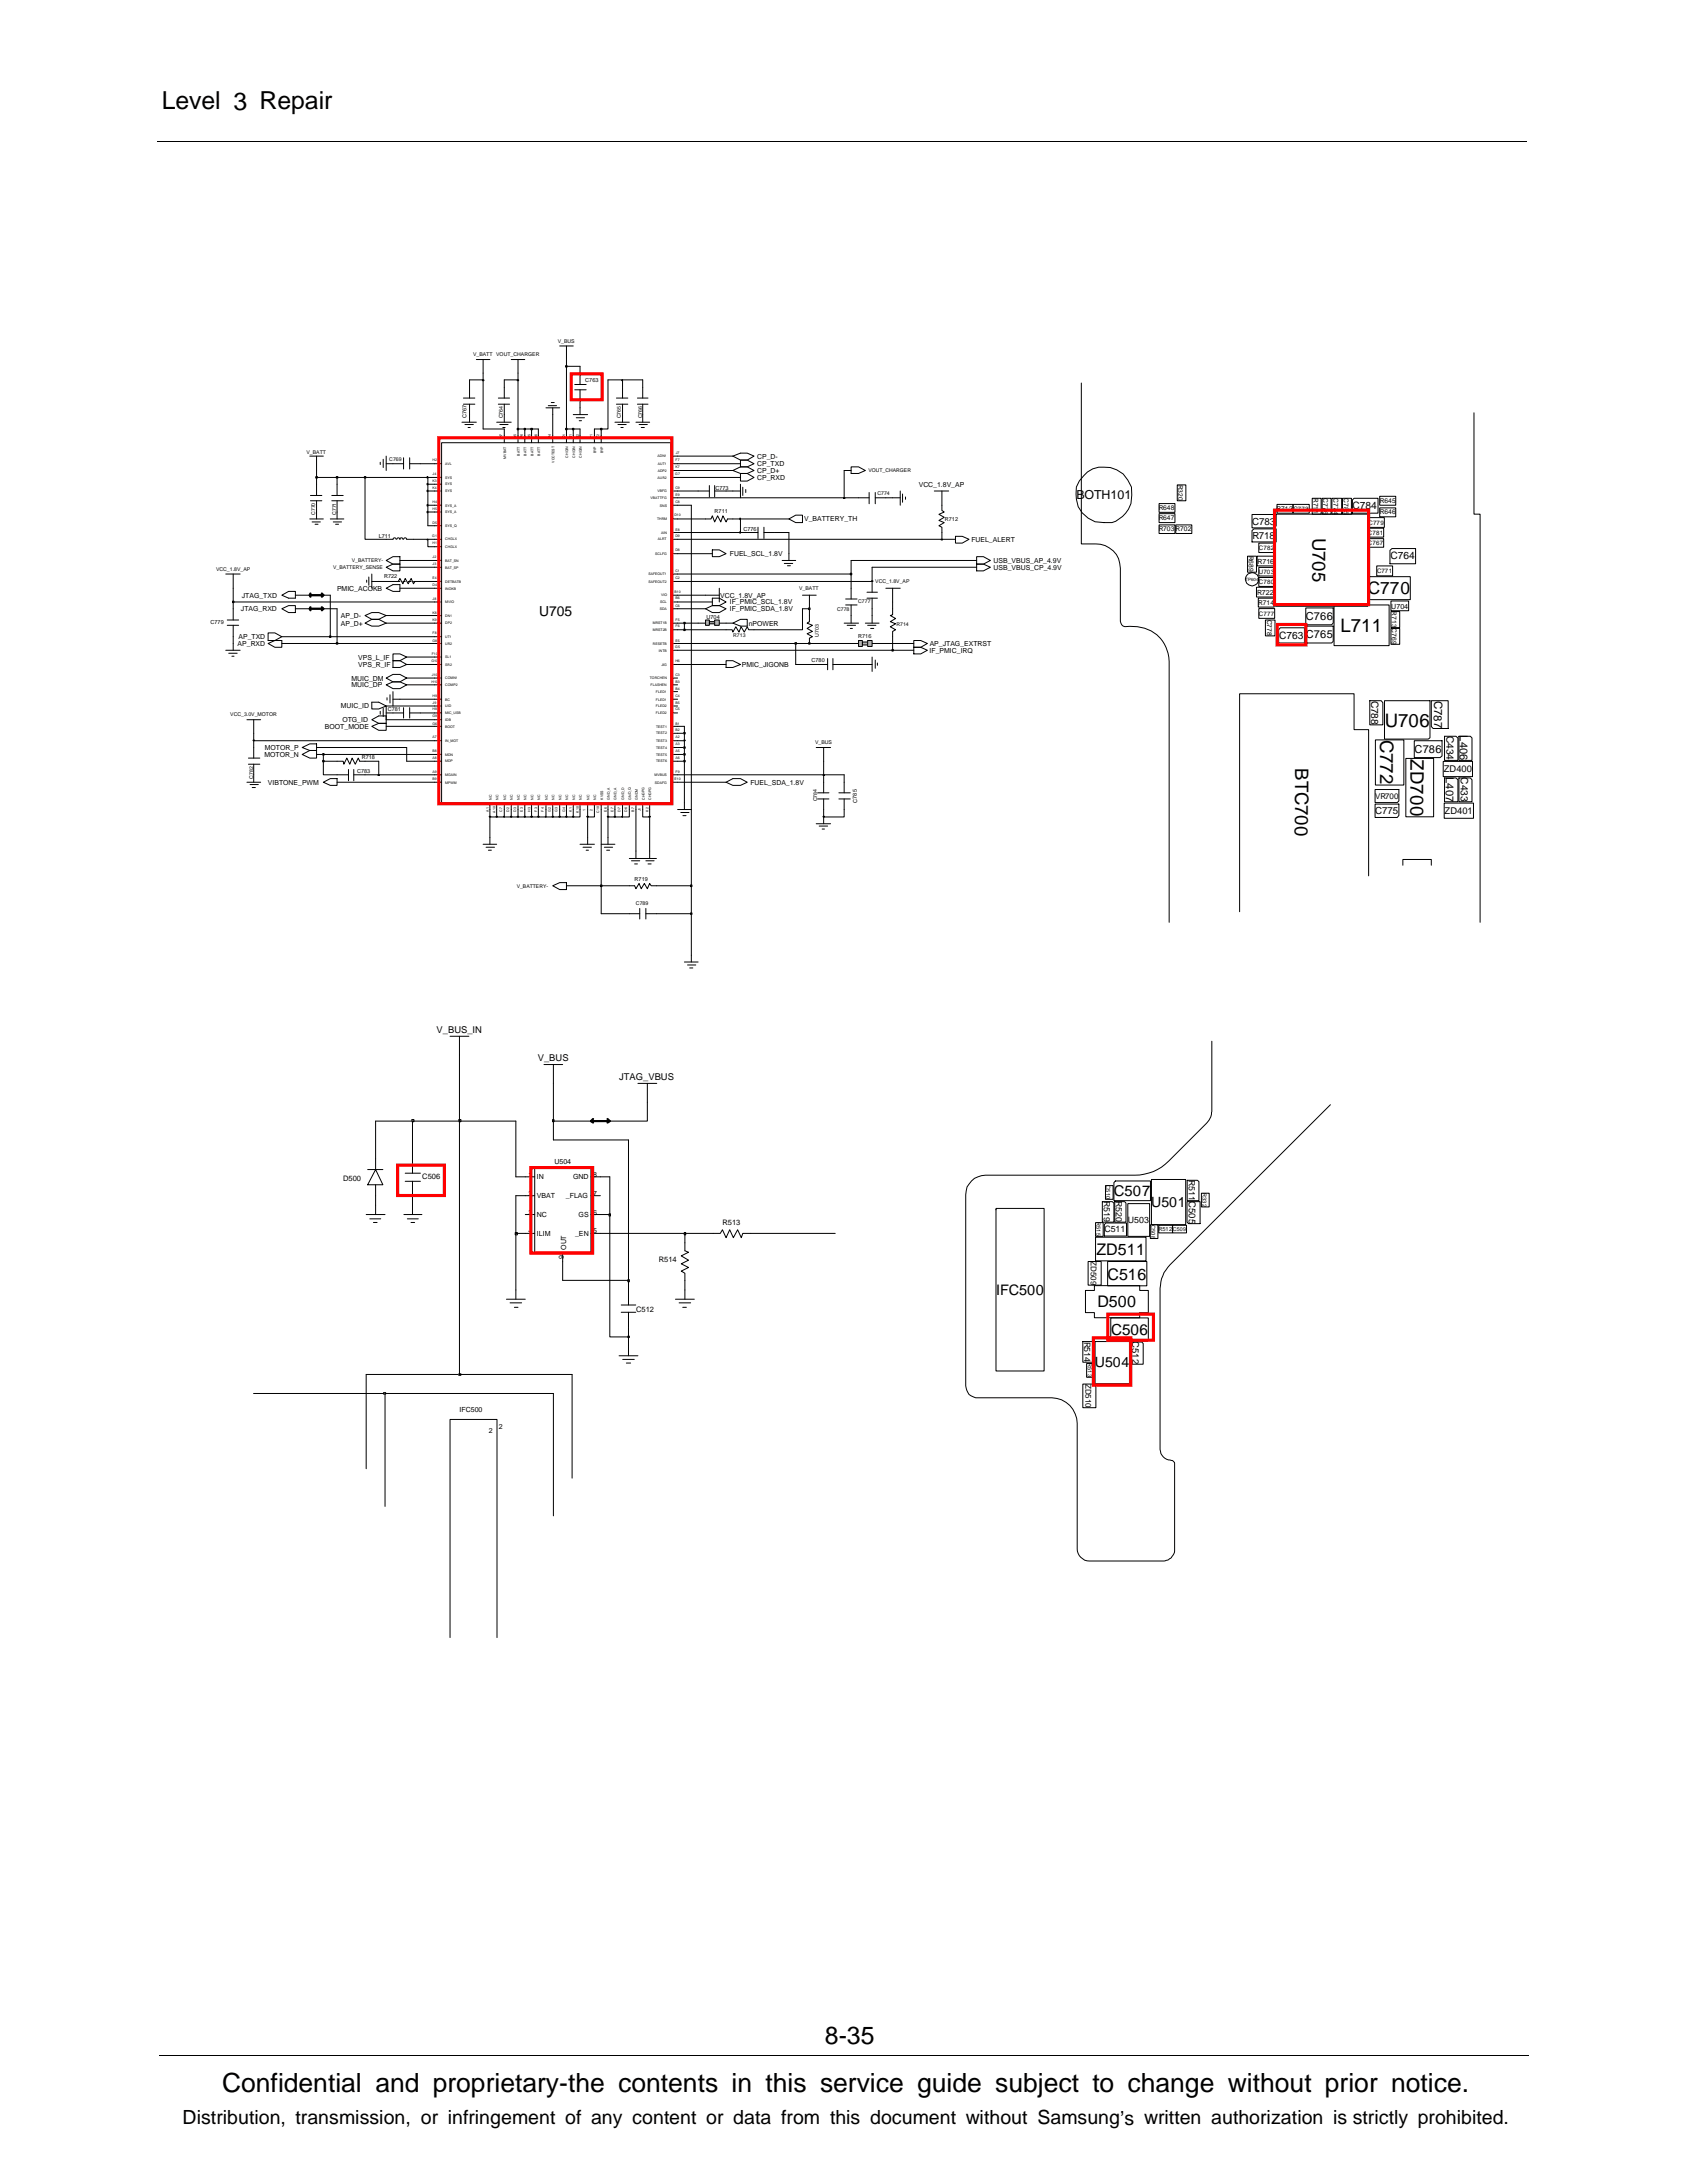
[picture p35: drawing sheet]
<svg xmlns="http://www.w3.org/2000/svg" width="216mm" height="279mm" viewBox="0 0 216 279" stroke-linecap="round" stroke-linejoin="round" font-family="sans-serif">
<defs><g id="words">
<text font-size="3.4" x="28.4" y="267.7">Confidential and proprietary-the contents in this service guide subject to change without prior notice.</text>
<g font-size="3.2">
<text x="20.7" y="14">Level 3 Repair</text>
<text x="105.6" y="261.6">8-35</text>
</g>
<text font-size="2.5" x="23.4" y="271.9">Distribution, transmission, or infringement of any content or data from this document without Samsung’s written authorization is strictly prohibited.</text>
<g font-size="2.4">
<text x="168" y="68.8" transform="rotate(90 168 68.8)">U705</text>
<text x="171.6" y="80.9">L711</text>
<text x="176.6" y="94.7" transform="rotate(90 176.6 94.7)">C772</text>
<text x="177.2" y="93">U706</text>
<text x="165.7" y="98.3" transform="rotate(90 165.7 98.3)">BTC700</text>
<text x="180.5" y="97.2" transform="rotate(90 180.5 97.2)">ZD700</text>
</g>
<text font-size="2.2" x="175" y="76">C770</text>
<g font-size="2.1">
<text x="140.3" y="160.6">ZD511</text>
<text x="140.4" y="167.3">D500</text>
<text x="141.8" y="163.8">C516</text>
</g>
<text font-size="2" x="142.2" y="170.8">C506</text>
<g font-size="1.9">
<text x="142.5" y="153.1">C507</text>
<text x="127.5" y="165.8">IFC500</text>
</g>
<g font-size="1.8">
<text x="69" y="78.8">U705</text>
<text x="147.3" y="154.5">U501</text>
<text x="140.1" y="175">U504</text>
</g>
<text font-size="1.6" x="137.8" y="63.9">BOTH101</text>
<text font-size="1.5" x="183.5" y="89.7" transform="rotate(90 183.5 89.7)">C787</text>
<g font-size="1.4">
<text x="167.1" y="79.4">C766</text>
<text x="186.8" y="94.1" transform="rotate(90 186.8 94.1)">L406</text>
<text x="181" y="96.4">C786</text>
<text x="185" y="99.5" transform="rotate(90 185 99.5)">L407</text>
</g>
<g font-size="1.3">
<text x="173.1" y="65.2">C784</text>
<text x="177.9" y="71.6">C764</text>
<text x="163.7" y="81.7">C763 C765</text>
<text x="175.5" y="89.7" transform="rotate(90 175.5 89.7)">C788</text>
<text x="185.1" y="94.2" transform="rotate(90 185.1 94.2)">C434</text>
<text x="186.9" y="99.5" transform="rotate(90 186.9 99.5)">C433</text>
</g>
<g font-size="1.2">
<text x="160.2" y="67.2">C783</text>
<text x="160.3" y="69">R718</text>
<text x="184.8" y="98.8">ZD400</text>
<text x="176" y="104.2">C775</text>
<text x="184.9" y="104.2">ZD401</text>
<text x="55.9" y="132.2">V_BUS_IN</text>
<text x="68.8" y="135.8">V_BUS</text>
<text x="79.2" y="138.2">JTAG_VBUS</text>
<text x="144.9" y="171.7" transform="rotate(90 144.9 171.7)">C512</text>
</g>
<g font-size="1.1">
<text x="141.3" y="153.8" transform="rotate(90 141.3 153.8)">R519</text>
<text x="142.8" y="153.8" transform="rotate(90 142.8 153.8)">R520</text>
<text x="152.1" y="151" transform="rotate(90 152.1 151)">R511C505</text>
<text x="141.4" y="157.7">C511</text>
<text x="144.4" y="156.5">U503</text>
<text x="138.8" y="171.7" transform="rotate(90 138.8 171.7)">R514</text>
</g>
<g font-size="1">
<text x="176" y="102.2">VR700</text>
<text x="43.9" y="151.2">D500</text>
<text x="54" y="151">C506</text>
<text x="84.3" y="161.5">R514</text>
<text x="92.5" y="156.8">R513</text>
<text x="139.6" y="161.4" transform="rotate(90 139.6 161.4)">ZD509</text>
<text x="81.4" y="168">C512</text>
<text x="138.9" y="177.1" transform="rotate(90 138.9 177.1)">ZD510</text>
</g>
<g font-size=".9">
<text x="96.9" y="59.7">CP_TXD</text>
<text x="96.9" y="58.7">CP_D-</text>
<text x="96.9" y="61.4">CP_RXD</text>
<text x="96.9" y="60.5">CP_D+</text>
<text x="117.6" y="62.3">VCC_1.8V_AP</text>
<text x="148.3" y="65.3">R648</text>
<text x="150.8" y="62.1" transform="rotate(90 150.8 62.1)">R320</text>
<text x="163.4" y="65.4">R712C773</text>
<text x="168.1" y="65.3" transform="rotate(90 168.1 65.3)">1</text>
<text x="168.1" y="63.7" transform="rotate(90 168.1 63.7)">R71</text>
<text x="169.4" y="65.3" transform="rotate(90 169.4 65.3)">6</text>
<text x="169.4" y="63.7" transform="rotate(90 169.4 63.7)">C77</text>
<text x="170.6" y="65.3" transform="rotate(90 170.6 65.3)">4</text>
<text x="170.6" y="63.7" transform="rotate(90 170.6 63.7)">C77</text>
<text x="172" y="65.3" transform="rotate(90 172 65.3)">5</text>
<text x="172" y="63.7" transform="rotate(90 172 63.7)">C78</text>
<text x="176.6" y="64.4">R645</text>
<text x="176.6" y="65.9">R646</text>
<text x="93.4" y="71.2">FUEL_SCL_1.8V</text>
<text x="102.9" y="66.7">V_BATTERY_TH</text>
<text x="124.3" y="69.3">FUEL_ALERT</text>
<text x="148.3" y="68">R703R702</text>
<text x="148.3" y="66.6">R647</text>
<text x="159.8" y="71.2" transform="rotate(90 159.8 71.2)">R689</text>
<text x="30.9" y="76.5">JTAG_TXD</text>
<text x="43.1" y="75.6">PMIC_ACOKB</text>
<text x="92.2" y="76.5">VCC_1.8V_AP</text>
<text x="93.4" y="77.4">IF_PMIC_SCL_1.8V</text>
<text x="127.1" y="72.9">USB_VBUS_CP_4.9V</text>
<text x="127.1" y="72.1">USB_VBUS_AP_4.9V</text>
<text x="160.9" y="76.1">R722</text>
<text x="161" y="72.2">R716</text>
<text x="161" y="77.4">R714</text>
<text x="178.1" y="77.9">U704</text>
<text x="30.4" y="82.7">AP_RXD</text>
<text x="30.5" y="81.8">AP_TXD</text>
<text x="30.8" y="78.2">JTAG_RXD</text>
<text x="43.6" y="80.1">AP_D+</text>
<text x="43.6" y="79.1">AP_D-</text>
<text x="93.4" y="78.2">IF_PMIC_SDA_1.8V</text>
<text x="95.8" y="80.1">nPOWER</text>
<text x="119" y="83.5">IF_PMIC_IRQ</text>
<text x="119" y="82.7">AP_JTAG_EXTRST</text>
<text x="162.2" y="79.3" transform="rotate(90 162.2 79.3)">C778</text>
<text x="178.1" y="78.3" transform="rotate(90 178.1 78.3)">R713C769</text>
<text x="45" y="87.1">MUIC_DM</text>
<text x="45" y="88">MUIC_DP</text>
<text x="45.8" y="84.4">VPS_L_IF</text>
<text x="45.8" y="85.4">VPS_R_IF</text>
<text x="95" y="85.4">PMIC_JIGONB</text>
<text x="41.6" y="93.3">BOOT_MODE</text>
<text x="43.6" y="90.7">MUIC_ID</text>
<text x="43.8" y="92.4">OTG_ID</text>
<text x="33.8" y="96.9">MOTOR_N</text>
<text x="33.9" y="96">MOTOR_P</text>
<text x="34.3" y="100.5">VIBTONE_PWM</text>
<text x="96" y="100.5">FUEL_SDA_1.8V</text>
<text x="71" y="149">U504</text>
<text x="67.6" y="150.6">1</text>
<text x="67.6" y="155.4">3</text>
<text x="67.6" y="153">2</text>
<text x="68.7" y="151">IN</text>
<text x="68.7" y="155.8">NC</text>
<text x="68.7" y="153.4">VBAT</text>
<text x="72.4" y="153.4">_FLAG</text>
<text x="73.3" y="151">GND</text>
<text x="74" y="155.8">GS</text>
<text x="75.9" y="153">7</text>
<text x="75.9" y="150.6">8</text>
<text x="75.9" y="155.4">6</text>
<text x="67.6" y="157.9">4</text>
<text x="68.7" y="158.2">ILIM</text>
<text x="72.2" y="161.1" transform="rotate(-90 72.2 161.1)">9</text>
<text x="72.5" y="160" transform="rotate(-90 72.5 160)">OUT</text>
<text x="73.6" y="158.2">_EN</text>
<text x="75.9" y="157.9">5</text>
<text x="58.8" y="180.8">IFC500</text>
<text x="62.5" y="183.4">2</text>
<text x="63.9" y="182.9">2</text>
</g>
<g font-size=".8">
<text x="161.1" y="70.4">C782</text>
<text x="175.1" y="69.8">C767</text>
<text x="175.1" y="68.5">C781</text>
<text x="175.2" y="67.2">C779</text>
<text x="161.1" y="73.4">U703</text>
<text x="161.1" y="74.8">C780</text>
<text x="176.2" y="73.3">C771</text>
<text x="161.1" y="78.8">C777</text>
</g>
<g font-size=".7">
<text x="60.5" y="45.6">V_BATT VOUT_CHARGER</text>
<text x="71.4" y="43.9">V_BUS</text>
<text x="59.7" y="53.6" transform="rotate(-90 59.7 53.6)">C767</text>
<text x="64.3" y="53.6" transform="rotate(-90 64.3 53.6)">C764</text>
<text x="74.9" y="48.9">C763</text>
<text x="79.5" y="53.6" transform="rotate(-90 79.5 53.6)">C765</text>
<text x="82.2" y="53.6" transform="rotate(-90 82.2 53.6)">C766</text>
<text x="39.2" y="58.1">V_BATT</text>
<text x="49.8" y="59.1">C769</text>
<text x="40.3" y="65.9" transform="rotate(-90 40.3 65.9)">C770</text>
<text x="43" y="65.9" transform="rotate(-90 43 65.9)">C771</text>
<text x="91.5" y="65.7">R711</text>
<text x="91.6" y="62.7">C773</text>
<text x="111.1" y="60.5">VOUT_CHARGER</text>
<text x="112.3" y="63.4">C774</text>
<text x="45" y="72">V_BATTERY-</text>
<text x="48.5" y="68.8">L711</text>
<text x="95.1" y="68">C776</text>
<text x="120.9" y="66.7">R712</text>
<text x="27.6" y="73">VCC_1.8V_AP</text>
<text x="42.6" y="72.8">V_BATTERY_SENSE</text>
<text x="49.1" y="74">R722</text>
<text x="102.3" y="75.5">V_BATT</text>
<text x="109.8" y="77.2">C777</text>
<text x="112" y="74.7">VCC_1.8V_AP</text>
<text x="26.9" y="79.9">C779</text>
<text x="90.4" y="79.3">U704</text>
<text x="93.8" y="81.5">R713</text>
<text x="104.8" y="81.5" transform="rotate(-90 104.8 81.5)">U703</text>
<text x="107.1" y="78.2">C778</text>
<text x="109.8" y="81.7">R716</text>
<text x="114.7" y="80.1">R714</text>
<text x="103.9" y="84.8">C780</text>
<text x="29.5" y="91.7">VCC_3.0V_MOTOR</text>
<text x="49.6" y="91">C781</text>
<text x="104.3" y="95.3">V_BUS</text>
<text x="32.4" y="99.7" transform="rotate(-90 32.4 99.7)">C782</text>
<text x="45.7" y="99">C783</text>
<text x="46.3" y="97.2">R718</text>
<text x="104.6" y="102.6" transform="rotate(-90 104.6 102.6)">C784</text>
<text x="109.7" y="102.7" transform="rotate(-90 109.7 102.7)">C785</text>
<text x="66.1" y="113.6">V_BATTERY-</text>
<text x="81.2" y="112.8">R719</text>
<text x="81.4" y="115.9">C789</text>
<text x="141.6" y="151.7" transform="rotate(90 141.6 151.7)">C510</text>
<text x="153.9" y="152.7" transform="rotate(90 153.9 152.7)">R332</text>
<text x="140.3" y="156.5" transform="rotate(90 140.3 156.5)">R515</text>
<text x="147.3" y="156.7" transform="rotate(90 147.3 156.7)">C508</text>
<text x="148.3" y="157.5">R512C509</text>
<text x="139.2" y="174.5" transform="rotate(90 139.2 174.5)">R513</text>
</g>
<text font-size=".6" x="159.4" y="74.3">TP604</text>
<g font-size=".4">
<text x="55.4" y="59">H2</text>
<text x="57" y="59.5">AVL</text>
<text x="64.3" y="56.1" transform="rotate(-90 64.3 56.1)">H7</text>
<text x="64.8" y="58.7" transform="rotate(-90 64.8 58.7)">MVBAT</text>
<text x="66" y="56" transform="rotate(-90 66 56)">J5</text>
<text x="66.5" y="58.3" transform="rotate(-90 66.5 58.3)">BATT</text>
<text x="66.9" y="56" transform="rotate(-90 66.9 56)">J6</text>
<text x="67.4" y="58.3" transform="rotate(-90 67.4 58.3)">BATT</text>
<text x="67.9" y="56.1" transform="rotate(-90 67.9 56.1)">K5</text>
<text x="68.3" y="58.3" transform="rotate(-90 68.3 58.3)">BATT</text>
<text x="68.7" y="56.1" transform="rotate(-90 68.7 56.1)">K6</text>
<text x="69.1" y="58.3" transform="rotate(-90 69.1 58.3)">BATT</text>
<text x="70.5" y="56.1" transform="rotate(-90 70.5 56.1)">A4</text>
<text x="71" y="59.2" transform="rotate(-90 71 59.2)">VCCTEST</text>
<text x="72.3" y="56.1" transform="rotate(-90 72.3 56.1)">D1</text>
<text x="72.7" y="58.6" transform="rotate(-90 72.7 58.6)">CHGIN</text>
<text x="73.2" y="56" transform="rotate(-90 73.2 56)">E1</text>
<text x="73.6" y="58.6" transform="rotate(-90 73.6 58.6)">CHGIN</text>
<text x="74.1" y="56" transform="rotate(-90 74.1 56)">E2</text>
<text x="74.5" y="58.6" transform="rotate(-90 74.5 58.6)">CHGIN</text>
<text x="75.8" y="56" transform="rotate(-90 75.8 56)">F1</text>
<text x="76.3" y="58" transform="rotate(-90 76.3 58)">BYP</text>
<text x="76.7" y="56" transform="rotate(-90 76.7 56)">F2</text>
<text x="77.2" y="58" transform="rotate(-90 77.2 58)">BYP</text>
<text x="84.2" y="58.5">ADN1</text>
<text x="84.2" y="59.5">AUT1</text>
<text x="86.4" y="59.9">K7</text>
<text x="86.5" y="59">F7</text>
<text x="86.5" y="58.2">J7</text>
<text x="55.4" y="61.7">K3</text>
<text x="55.4" y="62.6">K4</text>
<text x="55.4" y="65.2">H5</text>
<text x="55.4" y="64.3">H4</text>
<text x="55.4" y="60.8">J4</text>
<text x="57" y="62.1">SYS</text>
<text x="57" y="63">SYS</text>
<text x="57" y="65.7">SYS_A</text>
<text x="57" y="64.8">SYS_A</text>
<text x="57" y="61.3">SYS</text>
<text x="83.3" y="63.9">VBATTFG</text>
<text x="84.1" y="63">VBFG</text>
<text x="84.2" y="61.3">AUR2</text>
<text x="84.2" y="60.4">ADP2</text>
<text x="84.5" y="64.8">SNS</text>
<text x="86.4" y="60.8">G7</text>
<text x="86.4" y="63.5">E9</text>
<text x="86.4" y="64.3">C8</text>
<text x="86.4" y="62.6">C9</text>
<text x="55.3" y="68.8">G1</text>
<text x="55.4" y="69.7">H1</text>
<text x="55.4" y="67.1">D5</text>
<text x="55.4" y="71.4">J2</text>
<text x="57" y="69.2">CHGLX</text>
<text x="57" y="70.1">CHGLX</text>
<text x="57" y="71.9">BAT_SN</text>
<text x="57" y="67.4">SYS_Q</text>
<text x="83.9" y="71">SCLFG</text>
<text x="84.1" y="66.6">THRM</text>
<text x="84.2" y="69.2">ALRT</text>
<text x="84.6" y="68.3">AIN</text>
<text x="86.3" y="66.1">D10</text>
<text x="86.4" y="67.9">E8</text>
<text x="86.4" y="70.5">D8</text>
<text x="86.4" y="68.8">D9</text>
<text x="55.4" y="74.1">E4</text>
<text x="55.4" y="75">D4</text>
<text x="55.4" y="76.7">J8</text>
<text x="55.4" y="72.4">J3</text>
<text x="57" y="72.8">BAT_SP</text>
<text x="57" y="77.2">MVIO</text>
<text x="57" y="74.6">DETBATB</text>
<text x="57" y="75.5">INOKB</text>
<text x="83" y="73.6">SAFEOUT1</text>
<text x="83" y="74.6">SAFEOUT2</text>
<text x="84.5" y="77.2">SCL</text>
<text x="84.6" y="76.3">VIO</text>
<text x="86.3" y="75.9">B10</text>
<text x="86.4" y="76.7">B6</text>
<text x="86.4" y="73.2">C1</text>
<text x="86.4" y="74.1">C2</text>
<text x="86.4" y="77.7">C6</text>
<text x="55.2" y="83.9">F10</text>
<text x="55.3" y="82.1">G8</text>
<text x="55.4" y="79.4">K9</text>
<text x="55.4" y="78.5">K8</text>
<text x="55.4" y="81.2">F8</text>
<text x="57" y="82.5">UR2</text>
<text x="57" y="81.6">UT1</text>
<text x="57" y="79.9">DP2</text>
<text x="57" y="79">DN1</text>
<text x="83.5" y="79.9">MRST1B</text>
<text x="83.5" y="80.8">MRST2B</text>
<text x="83.6" y="82.5">RESETB</text>
<text x="84.3" y="83.4">INTB</text>
<text x="84.4" y="78.1">SDA</text>
<text x="86.4" y="83">G5</text>
<text x="86.4" y="82.1">E5</text>
<text x="86.5" y="79.4">F5</text>
<text x="86.5" y="80.3">F6</text>
<text x="55.2" y="84.7">G10</text>
<text x="55.2" y="87.4">H10</text>
<text x="55.3" y="86.5">J10</text>
<text x="55.4" y="89.2">H9</text>
<text x="57" y="85.2">SR2</text>
<text x="57" y="87.8">COMP2</text>
<text x="57" y="89.7">BC</text>
<text x="57" y="87">COMN1</text>
<text x="57" y="84.2">SL1</text>
<text x="83.2" y="87">TORCHEN</text>
<text x="83.3" y="87.8">FLASHEN</text>
<text x="83.9" y="88.7">FLED1</text>
<text x="83.9" y="89.7">FLED1</text>
<text x="84.6" y="85.2">JIG</text>
<text x="86.4" y="87.4">B3</text>
<text x="86.4" y="88.3">B4</text>
<text x="86.4" y="84.7">H6</text>
<text x="86.4" y="86.5">C3</text>
<text x="86.4" y="89.2">C4</text>
<text x="55.3" y="91.8">G9</text>
<text x="55.3" y="92.8">G6</text>
<text x="55.4" y="90.9">H8</text>
<text x="55.4" y="94.5">A7</text>
<text x="55.4" y="90">J9</text>
<text x="57" y="92.3">IDB</text>
<text x="57" y="91.4">MIC_USB</text>
<text x="57" y="90.5">UID</text>
<text x="57" y="93.1">BOOT</text>
<text x="57" y="95">IN_MOT</text>
<text x="83.9" y="90.5">FLED2</text>
<text x="83.9" y="91.4">FLED2</text>
<text x="84" y="95.8">TEST4</text>
<text x="84" y="94">TEST2</text>
<text x="84" y="93.1">TEST1</text>
<text x="84" y="95">TEST3</text>
<text x="86.4" y="90">B5</text>
<text x="86.4" y="90.9">C5</text>
<text x="86.4" y="93.6">B2</text>
<text x="86.4" y="95.4">A3</text>
<text x="86.4" y="92.8">B1</text>
<text x="86.4" y="94.5">A2</text>
<text x="55.4" y="99.8">B9</text>
<text x="55.4" y="96.2">B8</text>
<text x="55.4" y="97.2">A8</text>
<text x="55.4" y="98.9">A9</text>
<text x="57" y="100.3">MPWM</text>
<text x="57" y="96.7">MDN</text>
<text x="57" y="97.6">MDP</text>
<text x="57" y="99.3">MGAIN</text>
<text x="83.8" y="99.3">MVBUS</text>
<text x="83.8" y="100.3">SDAFG</text>
<text x="84" y="96.7">TEST5</text>
<text x="84" y="97.6">TEST6</text>
<text x="86.3" y="99.8">E10</text>
<text x="86.4" y="96.2">A5</text>
<text x="86.4" y="97.2">A6</text>
<text x="86.5" y="98.9">F9</text>
<text x="62.5" y="103.9" transform="rotate(-90 62.5 103.9)">A1</text>
<text x="62.9" y="102.3" transform="rotate(-90 62.9 102.3)">NC</text>
<text x="63.4" y="104" transform="rotate(-90 63.4 104)">A10</text>
<text x="63.8" y="102.3" transform="rotate(-90 63.8 102.3)">NC</text>
<text x="64.3" y="103.9" transform="rotate(-90 64.3 103.9)">C7</text>
<text x="64.8" y="102.3" transform="rotate(-90 64.8 102.3)">NC</text>
<text x="65.2" y="103.9" transform="rotate(-90 65.2 103.9)">D2</text>
<text x="65.6" y="102.3" transform="rotate(-90 65.6 102.3)">NC</text>
<text x="66" y="103.9" transform="rotate(-90 66 103.9)">D3</text>
<text x="66.5" y="102.3" transform="rotate(-90 66.5 102.3)">NC</text>
<text x="66.9" y="103.9" transform="rotate(-90 66.9 103.9)">E3</text>
<text x="67.4" y="102.3" transform="rotate(-90 67.4 102.3)">NC</text>
<text x="67.9" y="103.9" transform="rotate(-90 67.9 103.9)">H3</text>
<text x="68.3" y="102.3" transform="rotate(-90 68.3 102.3)">NC</text>
<text x="68.7" y="103.9" transform="rotate(-90 68.7 103.9)">F3</text>
<text x="69.1" y="102.3" transform="rotate(-90 69.1 102.3)">NC</text>
<text x="69.6" y="103.9" transform="rotate(-90 69.6 103.9)">F4</text>
<text x="70.1" y="102.3" transform="rotate(-90 70.1 102.3)">NC</text>
<text x="70.5" y="103.9" transform="rotate(-90 70.5 103.9)">G2</text>
<text x="71" y="102.3" transform="rotate(-90 71 102.3)">NC</text>
<text x="71.4" y="103.9" transform="rotate(-90 71.4 103.9)">G3</text>
<text x="71.8" y="102.3" transform="rotate(-90 71.8 102.3)">NC</text>
<text x="72.3" y="103.9" transform="rotate(-90 72.3 103.9)">G4</text>
<text x="72.7" y="102.3" transform="rotate(-90 72.7 102.3)">NC</text>
<text x="73.2" y="103.9" transform="rotate(-90 73.2 103.9)">K1</text>
<text x="73.6" y="102.3" transform="rotate(-90 73.6 102.3)">NC</text>
<text x="74.1" y="104" transform="rotate(-90 74.1 104)">K10</text>
<text x="74.5" y="102.3" transform="rotate(-90 74.5 102.3)">NC</text>
<text x="75" y="103.7" transform="rotate(-90 75 103.7)">1</text>
<text x="75.4" y="102.3" transform="rotate(-90 75.4 102.3)">NC</text>
<text x="75.8" y="103.7" transform="rotate(-90 75.8 103.7)">2</text>
<text x="76.3" y="102.3" transform="rotate(-90 76.3 102.3)">NC</text>
<text x="76.7" y="104" transform="rotate(-90 76.7 104)">C10</text>
<text x="77.2" y="102.3" transform="rotate(-90 77.2 102.3)">KVSS</text>
<text x="77.7" y="103.9" transform="rotate(-90 77.7 103.9)">E6</text>
<text x="78.1" y="102.3" transform="rotate(-90 78.1 102.3)">GND_A</text>
<text x="78.5" y="103.9" transform="rotate(-90 78.5 103.9)">E7</text>
<text x="78.9" y="102.3" transform="rotate(-90 78.9 102.3)">GND_A</text>
<text x="79.4" y="103.9" transform="rotate(-90 79.4 103.9)">D7</text>
<text x="79.9" y="102.3" transform="rotate(-90 79.9 102.3)">GND_D</text>
<text x="80.3" y="103.9" transform="rotate(-90 80.3 103.9)">D6</text>
<text x="80.8" y="102.3" transform="rotate(-90 80.8 102.3)">GND_Q</text>
<text x="81.2" y="103.9" transform="rotate(-90 81.2 103.9)">B7</text>
<text x="81.6" y="102.3" transform="rotate(-90 81.6 102.3)">GNDM</text>
<text x="82" y="103.8" transform="rotate(-90 82 103.8)">J1</text>
<text x="82.5" y="102.3" transform="rotate(-90 82.5 102.3)">CHGPG</text>
<text x="83" y="103.9" transform="rotate(-90 83 103.9)">K2</text>
<text x="83.4" y="102.3" transform="rotate(-90 83.4 102.3)">CHGPG</text>
</g>
</g></defs>
<g fill="none" stroke="#000" stroke-width=".13">
<path d="M20.2 18.1h175.3M57.6 132.6h2.4M58.8 132.6v2.4M69.6 136.2h2.4M70.8 136.2v2.5M81.6 138.7h2.5M82.8 138.7v2.4M46.9 155.4h2.4M47.1 149.7h1.9M47.3 156h1.4M47.8 156.5h.5M48.1 148.3v1.4"/>
<path d="M48.1 151.6v1.4M48.1 154.2v1.2M48.1 149.7l.9 1.9h-1.9zM51.7 155.4h2.3M51.9 150.2h1.9M51.9 151.2h1.9M52.1 156h1.4M52.6 156.5h.5M52.8 148.3v1.9M52.8 151.2v1.8M52.8 154.2v1.2M67.2 155.4h1.2"/>
<path d="M67.2 157.9h1.2M67.2 153h1.2M67.2 150.6h1.2M68.4 149.4h7.2v10.9h-7.2zM75.6 157.9h1.2M75.6 153h1.2M75.6 155.4h1.2M75.6 150.6h1.2M87.7 159.1v1l.4 .2-.9 .4 .9 .6-.9 .5 .9 .4-.9 .5 .5 .3v.9M91.3 157.9h.9l.3-.5 .4 1 .5-1 .5 1 .5-1 .5 1 .2-.5h1M32.4 178.4h16.9v14.4M46.9 175.9v12.1"/>
<path d="M64.8 166.3h2.4M65.3 166.8h1.5M65.8 167.3h.5M66 165.1v1.2M70.8 178.4v15.6M72 160.3v1.2M73.2 175.9v13.3M79.2 173.5h2.4M79.5 168h1.9M79.5 167h1.9M79.7 174h1.5M80.2 174.5h.5"/>
<path d="M80.4 165.1v1.9M80.4 168v1.9M80.4 172.3v1.2M86.4 166.3h2.5M86.9 166.8h1.5M87.4 167.3h.4M87.7 165.1v1.2M57.6 209.6v-27.9h6v27.9M20.4 263h175.3"/>
</g>
<path d="M75.9 143.2l-.3 .3 .3 .2M77.7 143.2l.3 .3h-2.4M78 143.5l-.3 .2" fill="none" stroke="#000" stroke-width=".27"/>
<path d="M49.1 178.2h.3v.2h-.3z" fill="#c3c3c3"/>
<path d="M46.9 175.9h11.9M49.1 178.2h.3v.2h-.3zM49.3 178.4h21.5" fill="none" stroke="#000" stroke-width=".13"/>
<path d="M58.7 175.8h.3v.2h-.3z" fill="#c3c3c3"/>
<path d="M58.8 143.5v32.4h14.4M78 155.4v15.7h2.4v1.2M58.7 175.8h.3v.2h-.3z" fill="none" stroke="#000" stroke-width=".13"/>
<path d="M80.3 171h.2v.2h-.2z" fill="#c3c3c3"/>
<path d="M66 157.9v7.2M72 161.5v2.4h8.4v1.2M80.3 171h.2v.2h-.2zM80.4 169.9v1.2M87.7 163.9v1.2" fill="none" stroke="#000" stroke-width=".13"/>
<path d="M80.3 163.8h.2v.3h-.2z" fill="#c3c3c3"/>
<path d="M80.4 145.9v18M87.7 157.9v1.2M80.3 163.8h.2v.3h-.2z" fill="none" stroke="#000" stroke-width=".13"/>
<path d="M65.9 157.8h.3v.3h-.3z" fill="#c3c3c3"/>
<path d="M65.9 157.8h.3v.3h-.3zM66 153v4.9h1.2M76.8 157.9h10.9" fill="none" stroke="#000" stroke-width=".13"/>
<path d="M87.6 157.8h.2v.3h-.2z" fill="#c3c3c3"/>
<path d="M76.8 155.4h1.2M87.6 157.8h.2v.3h-.2zM87.7 157.9h3.6M96.1 157.9h10.8" fill="none" stroke="#000" stroke-width=".13"/>
<path d="M77.9 155.4h.2v.2h-.2z" fill="#c3c3c3"/>
<path d="M48.1 153v1.2M52.8 148.3v-4.8h-4.7v4.8M52.8 153v1.2M66 153h1.2M66 143.5v7.1h1.2M70.8 143.5v2.4h9.6M76.8 150.6h1.2v4.8M77.9 155.4h.2v.2h-.2z" fill="none" stroke="#000" stroke-width=".13"/>
<path d="M52.7 143.3h.3v.3h-.3z" fill="#c3c3c3"/>
<path d="M52.7 143.3h.3v.3h-.3zM52.8 143.5h6" fill="none" stroke="#000" stroke-width=".13"/>
<path d="M58.7 143.3h.3v.3h-.3z" fill="#c3c3c3"/>
<path d="M58.8 135v8.5h7.2M58.7 143.3h.3v.3h-.3z" fill="none" stroke="#000" stroke-width=".13"/>
<path d="M70.7 143.3h.2v.3h-.2z" fill="#c3c3c3"/>
<g fill="none" stroke="#000" stroke-width=".13">
<path d="M39.6 58.4h1.8M40.5 58.4v1.8M48.7 59.2v.3M49 58.8v1M49.4 58.4v1.8M49.4 59.4h2.2M51.6 58.6v1.4M52.4 58.6v1.4M52.4 59.4h1.4M65.4 46h1.8M66.3 46v1.8M69.9 52.2h1.7"/>
<path d="M70.2 51.9h1M70.5 51.5h.4M70.7 52.2v.9M36.1 77.9l.8-.4h.9v.9h-.9zM39.6 66.4h1.8M39.7 63.4h1.5M39.7 64.1h1.5M39.9 66.8h1.1M40.3 67.1h.4M40.5 62v1.4M40.5 64.1v2.3M42.5 64.1h1.4"/>
<path d="M42.5 63.4h1.4M43.1 62v1.4M43.1 64.1v1.4M46.7 78.8l.9-.4h.9l.9 .4-.9 .5h-.9zM89.3 79.8h1M90.3 66.4h.7l.2-.4 .3 .8 .3-.8 .4 .8 .3-.8 .4 .8 .2-.4h.7M92.1 79.8h.8M93.8 79.8l1-.5h.8v.8h-.8zM95.6 68.2h1.4M97 67.5v1.4M97.8 68.2h1.3M97.8 67.5v1.4"/>
<path d="M103.6 78.8v.8l-.3 .2 .7 .2-.7 .4 .7 .4-.7 .3 .7 .4-.4 .2v.7M125 72.2h.9l.8 .4-.8 .5h-.9zM31.8 97.8h1.5M31.8 97h1.5M32.5 95.7v1.3M32.5 97.8v2.3M43.1 99.2h1.5M43.1 97.4h.8l.1 .4 .4-.8 .4 .8 .3-.8 .4 .8 .3-.8 .2 .4h.7M44.6 98.5v1.4M45.3 98.5v1.4M45.3 99.2h1.4M49.4 86.8l.9-.5h.9l.8 .5-.8 .5h-.9z"/>
<path d="M49.5 89.3v.3M49.9 88.9v1.1M50.3 84.6h.9l.8 .4-.8 .4h-.9zM50.3 88.5v1.9M50.3 89.5h.9M50.3 83.7h.9l.8 .4-.8 .5h-.9zM104.5 85h1.4M105.9 84.3v1.4M106.6 85h1.4M106.6 84.3v1.4M110.7 85h.9M111.6 84.1v1.8"/>
<path d="M112 84.5v1M112.3 84.9v.3M31.6 100.1h1.8M32 100.4h1.1M32.3 100.8h.4M41.4 100.1l.9-.4h.8v.8h-.8zM61.8 108.1h1.8M62.2 108.4h1.1M62.5 108.8h.4M62.7 107.2v.9M74.2 108.1h1.9M74.6 108.4h1.1"/>
<path d="M75 108.8h.3M75.2 107.2v.9M76.9 108.1h1.8M77.3 108.4h1.1M77.6 108.8h.4M77.8 107.2v.9M80.5 113.4h.7l.2 .3 .4-.6 .3 .6 .4-.6 .3 .6 .3-.6 .2 .3h.7M80.5 116.9h1.4M81.9 116.3v1.3M82.7 116.9h1.3M82.7 116.3v1.3M104.6 101.5h1.5"/>
<path d="M104.6 102.3h1.5M105.4 100.1v1.4M105.4 102.3v1.3M70.8 138.7v4.8h4.8M87.6 123.1h1.7M88 123.5h1M88.3 123.9h.4M88.5 122.3v.8M70.7 143.3h.2v.3h-.2zM82.8 141.1v2.4h-4.8"/>
</g>
<path d="M39.6 76.2l.1 .2M39.6 77.9h1.8M39.7 77.7l-.1 .2 .1 .2M39.7 76l-.1 .2h1.8M41.2 76l.2 .2-.2 .2M41.2 77.7l.2 .2-.2 .2" fill="none" stroke="#000" stroke-width=".29"/>
<path d="M90.8 79.6h.7v.2h-.7z" fill="#b3b3b3"/>
<path d="M90.8 79.6h.7v.2h-.7z" fill="none" stroke="#000" stroke-width=".13"/>
<path d="M90.3 79.4h.5v.6h-.5z" fill="#b3b3b3"/>
<path d="M90.3 79.4h.5v.6h-.5z" fill="none" stroke="#000" stroke-width=".13"/>
<path d="M91.5 79.4h.6v.6h-.6z" fill="#b3b3b3"/>
<g fill="none" stroke="#000" stroke-width=".13">
<path d="M59.1 54h1.9M59.3 51.7h1.5M59.3 50.9h1.5M59.5 54.3h1.1M59.9 54.7h.3M60.1 49.6v1.3M60.1 51.7v2.3M63.6 54h1.8M63.8 51.7h1.4M63.8 50.9h1.4M64 54.3h1M64.3 54.7h.3"/>
<path d="M64.5 49.6v1.3M64.5 51.7v2.3M78.7 54h1.8M78.9 50.9h1.4M78.9 51.7h1.4M79.1 54.3h1M79.5 54.7h.3M79.7 49.6v1.3M79.7 51.7v2.3M81.4 54h1.7M81.8 54.3h1M82.1 54.7h.4"/>
<path d="M82.3 53.1v.9M93.8 58.4l1-.4h.8l.9 .4-.9 .5h-.8zM28.9 73.5h1.8M29.1 79.4h1.4M29.8 73.5v1.8M29.8 77.9v1.5M36.1 76.2l.8-.5h.9v.9h-.9zM46.7 79.8l.9-.5h.9l.9 .5-.9 .3h-.9zM46.9 74.3v.2M47.2 73.9v1M47.6 73.5v1.8M47.6 74.4h.9"/>
<path d="M49.4 69h.9l.2-.2 .2 .2M49.4 75.3l.9-.5h.9v.9h-.9zM49.4 71.7l.9-.5h.9v1h-.9zM49.4 72.6l.9-.4h.9v.9h-.9zM50.8 69l.2-.2 .2 .2a.19 .19 0 0 1 .2-.2 .19 .19 0 0 1 .2 .2M51.6 69l.3-.2 .1 .2h.9M91.5 79.4h.6v.6h-.6zM93.8 60.2l1-.4h.8l.9 .4-.9 .4h-.8zM94.8 60.6h.8l.9 .5-.9 .5h-.8zM101 66.4l.8-.5h.9v1h-.9zM102.7 76.2h1.8M103.6 76.2v1.7"/>
<path d="M113.4 75.3h1.8M114.2 77.9v.8l-.3 .1 .7 .4-.7 .4 .7 .2-.7 .4 .7 .4-.4 .2v.7M114.2 75.3v1.7M125 71.2h.9l.8 .5-.8 .5h-.9zM28.9 83.2h1.8M29.1 80h1.4M29.3 83.6h1.1M29.7 84h.3M29.8 80v1.5M29.8 82.4v.8M38.7 96.6l.9-.5h.9v.9h-.9zM47.6 93l.9-.4h.9v.9h-.9z"/>
<path d="M47.6 92.1l.9-.5h.9v1h-.9zM47.6 89.9h.9l.9 .5-.9 .3h-.9zM104.5 95.7h1.8M105.4 95.7v1.7M108.9 82.4h1M111.6 82.4h.9M116.9 82h.9l.9 .4-.9 .4h-.9z"/>
</g>
<path d="M110.4 82.2h.6v.3h-.6z" fill="#b3b3b3"/>
<path d="M110.4 82.2h.6v.3h-.6z" fill="none" stroke="#000" stroke-width=".13"/>
<path d="M109.9 82h.5v.7h-.5z" fill="#b3b3b3"/>
<path d="M109.9 82h.5v.7h-.5z" fill="none" stroke="#000" stroke-width=".13"/>
<path d="M111 82h.6v.7h-.6z" fill="#b3b3b3"/>
<g fill="none" stroke="#000" stroke-width=".13">
<path d="M55.6 59.4h.9M56.5 56.7h29.4v46h-29.4zM61 46h1.7M61.8 46v1.8M64.5 55.8v.9M66.3 55.8v.9M67.2 55.8v.9M68 55.8v.9M68.9 55.8v.9M70.7 55.8v.9M71.6 44.3h1.8M72.5 44.3v1.7"/>
<path d="M72.5 55.8v.9M73.4 55.8v.9M73.4 53.1h1.8M73.6 49.2h1.4M73.6 49.9h1.4M73.7 53.5h1.1M74.1 53.8h.3M74.2 47.8v1.4M74.2 49.9v1.4M74.2 52.2v.9M74.2 55.8v.9M76.1 55.8v.9"/>
<path d="M76.9 55.8v.9M81.6 51.7h1.3M81.6 50.9h1.3M82.3 49.6v1.3M82.3 51.7v1.4M85.9 59.4h.8M85.9 58.4h.8M94.8 58.9h.8l.9 .5-.9 .4h-.8zM108.9 59.8h1l.8 .4-.8 .4h-1zM42.3 66.4h1.7M42.7 66.8h1M42.9 67.1h.4"/>
<path d="M43.1 65.5v.9M50.3 74.4h.7l.2-.4 .4 .7 .3-.7 .3 .7 .4-.7 .3 .7 .2-.3M51 74.4h.2M51.6 74.4h.3M52.2 74.4h.4M52.9 74.4h.9M55.6 62.8h.9M55.6 67.3h.9M55.6 69h.9M55.6 79.8h.9M55.6 70h.9M55.6 65.5h.9"/>
<path d="M55.6 72.6h.9M55.6 77h.9M55.6 74.4h.9M55.6 64.7h.9M55.6 75.3h.9M55.6 61.1h.9M55.6 71.7h.9M55.6 62h.9M55.6 78.8h.9M85.9 76.2h.8M85.9 74.4h.8M85.9 77.9h.8"/>
<path d="M85.9 64.7h.8M85.9 70.9h.8M85.9 66.4h.8M85.9 68.2h.8M85.9 79.8h.8M85.9 61.1h.8M85.9 60.2h.8M85.9 77h.8M85.9 73.5h.8M85.9 62.8h.8M85.9 69h.8M85.9 63.7h.8"/>
<path d="M89.3 62.8h1.5M90.3 76.2h1.8M90.3 77.9l.9-.4h.9l.8 .4-.8 .5h-.9zM90.8 62.1v1.5M91.2 76.6h.9l.8 .4-.8 .5h-.9zM91.2 70.4h.9l.8 .5-.8 .3h-.9zM91.5 62.8h1.4M91.5 62.1v1.5M92.1 75.3v1.7M93.8 62.8h1M94.8 62v1.7M95.1 62.4v1"/>
<path d="M95.4 62.7v.3M100.1 71.7h1.7M100.4 72.1h1.1M100.8 72.4h.4M101 70.9v.8M108 79.8h1.9M108.2 77.4h1.5M108.2 76.7h1.5M108.9 75.3v1.4M108.9 77.4v2.4M109.9 63.7h1.3M110.7 79.8h1.8"/>
<path d="M111 75.8h1.3M111 76.6h1.3M111.2 63v1.5M111.6 74.4v1.4M111.6 76.6v1.3M111.6 78.8v1M112 63.7h1.4M112 63v1.5M114.2 63.7h1M115.2 62.8v1.9M115.5 63.2v1.1M115.9 63.6v.3"/>
<path d="M119.6 62.8h1.8M120.5 62.8v2.5l.3 .2-.6 .3 .6 .4-.6 .4 .6 .3-.6 .4 .3 .2v.7M122.3 68.6h.8l.9 .4-.9 .5h-.8zM31.6 92.1h1.8M32.5 92.1v1.8M34.3 81h.9l.9 .5-1.8 .9 .9 .4h.9v-.8h-1.8zM38.7 95.7l.9-.5h.9v.9h-.9zM48.7 91v.4M49 90.7v1M49.4 87.7l.9-.4h.9l.8 .4-.8 .4h-.9zM49.4 91.2h2.2M49.4 90.4v1.7"/>
<path d="M51.6 90.6v1.3M52.4 91.2h1.4M52.4 90.6v1.3M55.6 97.4h.9M55.6 90.4h.9M55.6 89.5h.9M55.6 92.1h.9M55.6 94.8h.9M55.6 96.6h.9M55.6 99.2h.9M55.6 93h.9M55.6 87.7h.9"/>
<path d="M55.6 86.8h.9M55.6 91.2h.9M55.6 82.4h.9M55.6 81.5h.9M55.6 84.1h.9M55.6 85h.9M85.9 94.8h.8M85.9 96.6h.8M85.9 99.2h.8M85.9 93h.8M85.9 87.7h.8M85.9 90.4h.8"/>
<path d="M85.9 89.5h.8M85.9 82.4h.8M85.9 83.2h.8M85.9 85h.8M85.9 95.7h.8M85.9 97.4h.8M85.9 93.9h.8M85.9 88.5h.8M85.9 86.8h.8M85.9 91.2h.8M85.9 80.6h.8M92.9 84.6h.9l1 .4-1 .4h-.9z"/>
<path d="M92.9 80.6h.8l.1 .3 .4-.7 .4 .7 .2-.7 .4 .7 .4-.7 .2 .4h.7M108.4 80h1.1M108.8 80.4h.3M111 82h.6v.7h-.6zM111 80h1.1M111.4 80.4h.4M116.9 82.8h.9l.9 .4-.9 .5h-.9zM55.6 100.1h.9M62.7 102.7v.9M63.6 102.7v.9M64.5 102.7v.9M65.4 102.7v.9"/>
<path d="M66.3 102.7v.9M67.2 102.7v.9M68 102.7v.9M68.9 102.7v.9M69.9 102.7v.9M70.7 113.4l.9-.4h.9v.9h-.9zM70.7 102.7v.9M71.6 102.7v.9M72.5 102.7v.9M73.4 102.7v.9M74.2 102.7v.9M75.2 102.7v.9"/>
<path d="M76.1 102.7v.9M76.9 102.7v.9M76.9 113.4v3.5h3.6M77.8 102.7v.9M78.7 102.7v.9M79.7 102.7v.9M80.5 102.7v.9M80.5 109.9h3.5M80.8 110.2h1.1M81.2 110.6h.4M81.4 102.7v.9M81.4 108.9v1"/>
<path d="M82.3 102.7v.9M82.7 110.2h1M82.9 110.6h.4M83.1 102.7v.9M83.1 108.9v1M84 116.9h4.5v5.4M85.9 100.1h.8M86.7 103.6h1.8M87.1 104h1.1M87.4 104.4h.4M87.6 102.7v.9M92.9 100.1l.9-.4h1l.8 .4-.8 .4h-1z"/>
<path d="M104.5 105.4h1.8M104.8 105.7h1.1M105.2 106.1h.3M105.4 104.6v.8M107.4 102.3h1.4M107.4 101.5h1.4M108 100.1v1.4M108 102.3v1.3"/>
</g>
<path d="M88.4 116.8h.2v.2h-.2z" fill="#c3c3c3"/>
<path d="M72.5 113.4h4.4M88.4 116.8h.2v.2h-.2zM88.5 113.4v3.5" fill="none" stroke="#000" stroke-width=".13"/>
<path d="M76.9 113.3h.1v.2h-.1z" fill="#c3c3c3"/>
<path d="M76.9 113.3h.1v.2h-.1zM76.9 103.6v9.8h3.6M84 113.4h4.5" fill="none" stroke="#000" stroke-width=".13"/>
<path d="M88.4 113.3h.2v.2h-.2z" fill="#c3c3c3"/>
<path d="M88.5 64.7v48.7M62.7 104.6v2.6M75.2 104.6v2.6M77.8 104.6v2.6M81.4 103.6v5.3M83.1 104.6v4.3M88.4 113.3h.2v.2h-.2z" fill="none" stroke="#000" stroke-width=".13"/>
<path d="M62.6 104.5h.2v.1h-.2z" fill="#c3c3c3"/>
<path d="M62.6 104.5h.2v.1h-.2zM62.7 103.6v1h.9" fill="none" stroke="#000" stroke-width=".13"/>
<path d="M63.5 104.5h.2v.1h-.2z" fill="#c3c3c3"/>
<path d="M63.5 104.5h.2v.1h-.2zM63.6 103.6v1h.9" fill="none" stroke="#000" stroke-width=".13"/>
<path d="M64.5 104.5v.1z" fill="#c3c3c3"/>
<path d="M64.5 104.5v.1zM64.5 103.6v1h.9" fill="none" stroke="#000" stroke-width=".13"/>
<path d="M65.3 104.5h.2v.1h-.2z" fill="#c3c3c3"/>
<path d="M65.3 104.5h.2v.1h-.2zM65.4 103.6v1h.9" fill="none" stroke="#000" stroke-width=".13"/>
<path d="M66.2 104.5h.2v.1h-.2z" fill="#c3c3c3"/>
<path d="M66.2 104.5h.2v.1h-.2zM66.3 103.6v1h.9" fill="none" stroke="#000" stroke-width=".13"/>
<path d="M67.1 104.5h.1v.1h-.1z" fill="#c3c3c3"/>
<path d="M67.1 104.5h.1v.1h-.1zM67.2 103.6v1h.8" fill="none" stroke="#000" stroke-width=".13"/>
<path d="M67.9 104.5h.2v.1h-.2z" fill="#c3c3c3"/>
<path d="M67.9 104.5h.2v.1h-.2zM68 103.6v1h.9" fill="none" stroke="#000" stroke-width=".13"/>
<path d="M68.8 104.5h.2v.1h-.2z" fill="#c3c3c3"/>
<path d="M68.8 104.5h.2v.1h-.2zM68.9 103.6v1h1" fill="none" stroke="#000" stroke-width=".13"/>
<path d="M69.8 104.5l.1 .1z" fill="#c3c3c3"/>
<path d="M69.8 104.5l.1 .1zM69.9 103.6v1h.8" fill="none" stroke="#000" stroke-width=".13"/>
<path d="M70.7 104.5h.1v.1h-.1z" fill="#c3c3c3"/>
<path d="M70.7 104.5h.1v.1h-.1zM70.7 103.6v1h.9" fill="none" stroke="#000" stroke-width=".13"/>
<path d="M71.5 104.5h.2v.1h-.2z" fill="#c3c3c3"/>
<path d="M71.5 104.5h.2v.1h-.2zM71.6 103.6v1h.9" fill="none" stroke="#000" stroke-width=".13"/>
<path d="M72.4 104.5h.2v.1h-.2z" fill="#c3c3c3"/>
<path d="M72.4 104.5h.2v.1h-.2zM72.5 103.6v1h.9" fill="none" stroke="#000" stroke-width=".13"/>
<path d="M73.3 104.5h.1v.1h-.1z" fill="#c3c3c3"/>
<path d="M73.3 104.5h.1v.1h-.1zM73.4 103.6v1h.8v-1" fill="none" stroke="#000" stroke-width=".13"/>
<path d="M75.1 104.5h.2v.1h-.2z" fill="#c3c3c3"/>
<path d="M75.1 104.5h.2v.1h-.2zM75.2 103.6v1h.9v-1" fill="none" stroke="#000" stroke-width=".13"/>
<path d="M77.7 104.5h.2v.1h-.2z" fill="#c3c3c3"/>
<path d="M77.7 104.5h.2v.1h-.2zM77.8 103.6v1h.9" fill="none" stroke="#000" stroke-width=".13"/>
<path d="M78.6 104.5h.2v.1h-.2z" fill="#c3c3c3"/>
<path d="M78.6 104.5h.2v.1h-.2zM78.7 103.6v1h1" fill="none" stroke="#000" stroke-width=".13"/>
<path d="M79.6 104.5h.1v.1h-.1z" fill="#c3c3c3"/>
<path d="M79.6 104.5h.1v.1h-.1zM79.7 103.6v1h.8v-1M82.3 103.6v1h.8" fill="none" stroke="#000" stroke-width=".13"/>
<path d="M83 104.5h.2v.1h-.2z" fill="#c3c3c3"/>
<path d="M83 104.5h.2v.1h-.2zM83.1 103.6v1" fill="none" stroke="#000" stroke-width=".13"/>
<path d="M105.3 104.5h.2v.1h-.2z" fill="#c3c3c3"/>
<path d="M41.4 97.4v1.8h1.7M46.7 99.2h1.8M87.6 97.4v5.3M105.4 99.2v.9M108 99.2v.9M43.1 100.1h12.5M86.7 100.1h6.2M105.3 104.5h.2v.1h-.2zM105.4 103.6v1h2.6v-1" fill="none" stroke="#000" stroke-width=".13"/>
<path d="M48.4 99.2h.2v.1h-.2z" fill="#c3c3c3"/>
<path d="M48.4 99.2h.2v.1h-.2zM48.5 97.4v1.8h7.1M86.7 99.2h18.7" fill="none" stroke="#000" stroke-width=".13"/>
<path d="M105.3 99.2h.2v.1h-.2z" fill="#c3c3c3"/>
<path d="M105.3 99.2h.2v.1h-.2zM105.4 97.4v1.8h2.6" fill="none" stroke="#000" stroke-width=".13"/>
<path d="M41.3 97.3h.2v.2h-.2z" fill="#c3c3c3"/>
<path d="M41.3 97.3h.2v.2h-.2zM41.4 96.6v.8h1.7M46.7 97.4h1.8M52 95.7v1.7h3.6M86.7 97.4h.9" fill="none" stroke="#000" stroke-width=".13"/>
<path d="M87.5 97.3h.2v.2h-.2z" fill="#c3c3c3"/>
<path d="M40.5 96.6h.9M87.5 97.3h.2v.2h-.2zM87.6 96.6v.8" fill="none" stroke="#000" stroke-width=".13"/>
<path d="M41.3 96.5h.2v.1h-.2z" fill="#c3c3c3"/>
<path d="M41.3 96.5h.2v.1h-.2zM41.4 96.6h14.2M86.7 96.6h.9" fill="none" stroke="#000" stroke-width=".13"/>
<path d="M87.5 96.5h.2v.1h-.2z" fill="#c3c3c3"/>
<path d="M32.5 94.8v.9M40.5 95.7h11.5M86.7 95.7h.9v.9M87.5 96.5h.2v.1h-.2z" fill="none" stroke="#000" stroke-width=".13"/>
<path d="M87.5 95.6h.2v.2h-.2z" fill="#c3c3c3"/>
<path d="M87.5 95.6h.2v.2h-.2zM87.6 94.8v.9" fill="none" stroke="#000" stroke-width=".13"/>
<path d="M32.4 94.7h.2v.1h-.2z" fill="#c3c3c3"/>
<path d="M32.4 94.7h.2v.1h-.2zM32.5 93.9v.9h23.1M86.7 94.8h.9" fill="none" stroke="#000" stroke-width=".13"/>
<path d="M87.5 94.7h.2v.1h-.2z" fill="#c3c3c3"/>
<path d="M86.7 93.9h.9v.9M87.5 94.7h.2v.1h-.2z" fill="none" stroke="#000" stroke-width=".13"/>
<path d="M87.5 93.7h.2v.2h-.2z" fill="#c3c3c3"/>
<g fill="none" stroke="#000" stroke-width=".13">
<path d="M49.4 93h6.2M49.4 92.1h6.2M49.4 90.4h6.2M51.2 89.5h4.4M52 84.1h3.6M52 87.7h3.6M52 86.8h3.6M52 85h3.6M53.8 91.2h1.8M86.7 93h.9v.9M86.7 85h6.2M86.7 83.2h27.5"/>
<path d="M87.5 93.7h.2v.2h-.2zM101.8 82.4v2.6h2.7M108 85h2.7"/>
</g>
<path d="M114.2 83.1h.1v.2h-.1z" fill="#c3c3c3"/>
<path d="M29.8 81.5v.9M36.1 82.4h7M114.2 83.1h.1v.2h-.1zM114.2 81.5v1.7h2.7" fill="none" stroke="#000" stroke-width=".13"/>
<path d="M43 82.3h.2v.1h-.2z" fill="#c3c3c3"/>
<path d="M43.1 77.9v4.5h12.5M43 82.3h.2v.1h-.2zM86.7 82.4h15.1" fill="none" stroke="#000" stroke-width=".13"/>
<path d="M101.7 82.3h.2v.1h-.2z" fill="#c3c3c3"/>
<path d="M101.7 82.3h.2v.1h-.2zM101.8 82.4h1.8" fill="none" stroke="#000" stroke-width=".13"/>
<path d="M103.5 82.3h.2v.1h-.2z" fill="#c3c3c3"/>
<path d="M36.1 81.5h6.2M103.5 82.3h.2v.1h-.2zM103.6 82.4h5.3M112.5 82.4h4.4" fill="none" stroke="#000" stroke-width=".13"/>
<path d="M42.2 81.4h.2v.2h-.2z" fill="#c3c3c3"/>
<path d="M42.3 76.2v5.3h13.3M42.2 81.4h.2v.2h-.2zM86.7 80.6h.9" fill="none" stroke="#000" stroke-width=".13"/>
<path d="M87.5 80.5h.2v.2h-.2z" fill="#c3c3c3"/>
<path d="M49.4 79.8h6.2M86.7 79.8h.9v.8h5.3M102.7 77.9v2.7h-6.2M87.5 80.5h.2v.2h-.2z" fill="none" stroke="#000" stroke-width=".13"/>
<path d="M87.5 79.7h.2v.1h-.2z" fill="#c3c3c3"/>
<path d="M29.8 77v.9M37.8 77.9h1.8M41.4 77.9h1.7M49.4 78.8h6.2M86.7 77.9h3.6M87.5 79.7h.2v.1h-.2zM87.6 79.8h1.7M92.9 79.8h.9M102.7 77.9h.9v.9M111.6 77.9v.9" fill="none" stroke="#000" stroke-width=".13"/>
<path d="M103.5 77.8h.2v.2h-.2z" fill="#c3c3c3"/>
<path d="M103.5 77.8h.2v.2h-.2zM114.2 77v.9" fill="none" stroke="#000" stroke-width=".13"/>
<path d="M29.8 76.9h.2v.2h-.2z" fill="#c3c3c3"/>
<path d="M29.8 76.9h.2v.2h-.2zM29.8 75.3v1.7h25.8M37.8 76.2h1.8M41.4 76.2h.9M48.5 74.4h1.8M51.2 75.3h4.4M53.8 74.4h1.8M86.7 77h4.5M86.7 76.2h3.6M86.7 74.4h24.9M108.9 73.5v1.8" fill="none" stroke="#000" stroke-width=".13"/>
<path d="M111.5 74.3h.2v.1h-.2z" fill="#c3c3c3"/>
<path d="M86.7 73.5h22.2M111.5 74.3h.2v.1h-.2zM111.6 72.6v1.8" fill="none" stroke="#000" stroke-width=".13"/>
<path d="M108.8 73.4h.2v.2h-.2z" fill="#c3c3c3"/>
<path d="M46.7 61.1v7.9h2.7M51.2 72.6h4.4M51.2 71.7h4.4M52.9 69h1.9v1h.8M86.7 70.9h4.5M101 68.2v2.7M108.8 73.4h.2v.2h-.2zM111.6 72.6h13.4M125 71.7h-16.1v1.8" fill="none" stroke="#000" stroke-width=".13"/>
<path d="M54.7 69h.1v.1h-.1z" fill="#c3c3c3"/>
<path d="M54.7 69h.1v.1h-.1zM54.8 69h.8M86.7 69h33.8" fill="none" stroke="#000" stroke-width=".13"/>
<path d="M120.4 69h.2v.1h-.2z" fill="#c3c3c3"/>
<path d="M86.7 68.2h8.1M120.4 69h.2v.1h-.2zM120.5 68.2v.8h1.8" fill="none" stroke="#000" stroke-width=".13"/>
<path d="M94.7 68.1h.1v.1h-.1z" fill="#c3c3c3"/>
<path d="M54.8 65.5v1.8h.8M86.7 66.4h3.6M93.8 66.4h1v1.8h.8M94.7 68.1h.1v.1h-.1zM99.1 68.2h1.9" fill="none" stroke="#000" stroke-width=".13"/>
<path d="M94.7 66.3h.1v.2h-.1z" fill="#c3c3c3"/>
<path d="M94.7 66.3h.1v.2h-.1zM94.8 66.4h6.2" fill="none" stroke="#000" stroke-width=".13"/>
<path d="M54.7 65.4h.1v.2h-.1z" fill="#c3c3c3"/>
<path d="M54.7 65.4h.1v.2h-.1zM54.8 64.7v.8h.8" fill="none" stroke="#000" stroke-width=".13"/>
<path d="M54.7 64.6h.1v.2h-.1z" fill="#c3c3c3"/>
<path d="M54.7 64.6h.1v.2h-.1zM54.8 62.8v1.9h.8M86.7 64.7h1.8M86.7 63.7h21.3" fill="none" stroke="#000" stroke-width=".13"/>
<path d="M107.9 63.7h.2v.1h-.2z" fill="#c3c3c3"/>
<path d="M108 63.7h.1v.1h-.1zM108 60.2v3.5h1.9M113.4 63.7h.8" fill="none" stroke="#000" stroke-width=".13"/>
<path d="M54.7 62.7h.1v.2h-.1z" fill="#c3c3c3"/>
<path d="M40.5 61.1v.9M43.1 61.1v.9M54.7 62.7h.1v.2h-.1zM54.8 62v.8h.8M86.7 62.8h2.6M92.9 62.8h.9" fill="none" stroke="#000" stroke-width=".13"/>
<path d="M54.7 61.9h.1v.2h-.1z" fill="#c3c3c3"/>
<path d="M54.7 61.9h.1v.2h-.1zM54.8 61.1v.9h.8" fill="none" stroke="#000" stroke-width=".13"/>
<path d="M40.4 61h.2v.2h-.2z" fill="#c3c3c3"/>
<path d="M40.4 61h.2v.2h-.2zM40.5 60.2v.9h2.6" fill="none" stroke="#000" stroke-width=".13"/>
<path d="M43 61h.2v.2h-.2z" fill="#c3c3c3"/>
<path d="M43 61h.2v.2h-.2zM43.1 61.1h3.6" fill="none" stroke="#000" stroke-width=".13"/>
<path d="M46.6 61h.2v.2h-.2z" fill="#c3c3c3"/>
<path d="M46.6 61h.2v.2h-.2zM46.7 61.1h8.1" fill="none" stroke="#000" stroke-width=".13"/>
<path d="M54.7 61h.1v.2h-.1z" fill="#c3c3c3"/>
<g fill="none" stroke="#000" stroke-width=".13">
<path d="M53.8 59.4h1.8M61.8 48.6v6.3h2.7v.9M66.3 54.9v.9M67.2 54.9v.9M68 54.9v.9M68.9 54.9v.9M70.7 53.1v2.7M72.5 54.9v.9M73.4 54.9v.9M74.2 54.9v.9M76.1 54.9v.9M76.9 54.9v.9"/>
<path d="M86.7 59.4h8.1M86.7 58.4h7.1M54.7 61h.1v.2h-.1zM54.8 61.1h.8M86.7 60.2h7.1M86.7 61.1h8.1M108 60.2h.9"/>
</g>
<path d="M66.2 54.8h.2v.2h-.2z" fill="#c3c3c3"/>
<path d="M66.2 54.8h.2v.2h-.2zM66.3 48.6v6.3h.9" fill="none" stroke="#000" stroke-width=".13"/>
<path d="M67.1 54.8h.1v.2h-.1z" fill="#c3c3c3"/>
<path d="M67.1 54.8h.1v.2h-.1zM67.2 54.9h.8" fill="none" stroke="#000" stroke-width=".13"/>
<path d="M67.9 54.8h.2v.2h-.2z" fill="#c3c3c3"/>
<path d="M67.9 54.8h.2v.2h-.2zM68 54.9h.9" fill="none" stroke="#000" stroke-width=".13"/>
<path d="M72.4 54.8h.2v.2h-.2z" fill="#c3c3c3"/>
<path d="M72.4 54.8h.2v.2h-.2zM72.5 46.9v8h.9" fill="none" stroke="#000" stroke-width=".13"/>
<path d="M73.3 54.8h.1v.2h-.1z" fill="#c3c3c3"/>
<path d="M73.3 54.8h.1v.2h-.1zM73.4 54.9h.8M76.1 54.9h.8" fill="none" stroke="#000" stroke-width=".13"/>
<path d="M76.9 54.8h.1v.2h-.1z" fill="#c3c3c3"/>
<path d="M61.8 48.6h-1.7v1M64.5 48.6v1M74.2 51.3v.9M76.9 54.8h.1v.2h-.1zM77.8 48.6v6.3h-.9M79.7 48.6v1M82.3 48.6v1" fill="none" stroke="#000" stroke-width=".13"/>
<path d="M61.7 48.6h.2v.1h-.2z" fill="#c3c3c3"/>
<path d="M61.7 48.6h.2v.1h-.2zM61.8 47.8v.8M64.5 48.6h1.8" fill="none" stroke="#000" stroke-width=".13"/>
<path d="M66.2 48.6h.2v.1h-.2z" fill="#c3c3c3"/>
<path d="M66.2 48.6h.2v.1h-.2zM66.3 47.8v.8M77.8 48.6h1.9" fill="none" stroke="#000" stroke-width=".13"/>
<path d="M79.6 48.6h.1v.1h-.1z" fill="#c3c3c3"/>
<path d="M74.2 46.9v.9M79.6 48.6h.1v.1h-.1zM79.7 48.6h2.6" fill="none" stroke="#000" stroke-width=".13"/>
<path d="M72.4 46.8h.2v.2h-.2z" fill="#c3c3c3"/>
<g fill="none" stroke="#000" stroke-width=".13">
<path d="M72.4 46.8h.2v.2h-.2zM72.5 46v.9h1.7M138.4 49v20.6h1.9a3.1 3.1 0 0 1 3.1 3.1v6.8a.68 .68 0 0 0 .7 .7 4.7 4.7 0 0 1 5.5 3.9v33.9M188.6 52.8v13h.8v52.2M138.7 60.9a2.9 2.9 0 0 1 2.6-1.1 3.6 3.6 0 0 1 3.3 2.1 3.6 3.6 0 0 1-.5 3.8 2.79 2.79 0 0 1-2.8 1.2 3.5 3.5 0 0 1-3.4-2.1 3.5 3.5 0 0 1 .8-3.9zM148.3 67.2h2.1v1.1h-2.1zM148.3 65.7h2.1v1.2h-2.1zM148.3 64.5h2.1v1.1h-2.1zM150.5 67.2h2v1.1h-2zM150.7 62.1h1.1v2h-1.1zM159.7 71.2h1.1v2h-1.1zM160.2 65.8h3.1v1.5l-.2 .3h-2.9z"/>
<path d="M160.2 67.9l.3-.2h2.8v1.7h-3.1zM160.8 75.2h2.3v1.2h-2.3zM160.9 71.2h2.2v1.2h-2.2zM161 76.6h2.1v1.1h-2.1zM161.1 77.9h2v1.2h-2zM161.1 72.6h2v1.1h-2zM161.1 73.9h2v1.2h-2zM161.1 69.5h2v1.2h-2zM161.9 79.4h1.3v2h-1.3zM163.2 65.8h11.8v11.8h-11.8zM163.4 64.6h2.1v1.1h-2.1zM165.5 64.6h2.1v1.1h-2.1z"/>
<path d="M167.1 77.8h3.5v1.9l-.2 .3h-3.3zM167.9 63.8h1.2v2h-1.2zM169.2 63.8h1.1v2h-1.1zM170.5 63.8h1.2v2h-1.2zM170.7 77.4h7.1v5.2h-7.1zM171.8 63.8h1.2v2h-1.2zM173.1 64l.2-.2h3.1v1.9h-3.3zM175 68.9h2.1v1.1h-2.1zM175 67.6h2.1v1.1h-2.1zM175 74l.3-.2h5.2v3h-5.5zM175.1 66.3h2.1v1.2h-2.1zM176.2 72.4h2v1.3h-2z"/>
<path d="M176.6 63.5h2v1.2h-2zM176.6 65h2v1.1h-2zM177.9 70.4l.2-.2h3.1v2h-3.3zM178 78.3h1.1v2h-1.1zM178 76.9h2.3v1.3h-2.3zM163.9 80.3h3v2h-3.3v-1.7zM167.1 80.1h3.5v2l-.2 .2h-3.3zM175.3 89.7h1.5l.2 .2v2.9h-1.7zM176 94.7h3.7v5.8h-3.7zM177.2 89.7h5.8v4.7l-.2 .2h-5.6zM178 80.4h1.1v2.1h-1.1zM179.9 97.1h3.6v7.4h-3.6z"/>
<path d="M181 94.8h3.6v2l-.3 .2h-3.3zM183.2 89.7h2.1v3.5h-1.9l-.2-.2zM184.7 97.5h3.7v1.9h-3.7zM184.9 94.2h1.4l.3 .3v2.8h-1.7zM184.9 99.6h1.4l.3 .2v2.8h-1.7zM186.7 99.6h1.5l.2 .2v2.8h-1.7zM186.7 94.2h1.5l.2 .2v2.9h-1.7zM175.2 112.1v-18.7h-1.9v-4.6h-14.7v27.9M176 102.9h3v1.5l-.2 .2h-2.8zM176 101h3v1.5l-.2 .2h-2.8zM179.5 110.7v-.7h3.7v.7M184.8 102.8h3.8v1.9h-3.8z"/>
<path d="M155.1 133.3l-.1 9.2a2.02 2.02 0 0 1-.6 1.3l-4.8 4.8a5.9 5.9 0 0 1-4.3 1.8h-19.2a2.53 2.53 0 0 0-2.5 2.5l.1 24.8a1.36 1.36 0 0 0 1.2 1.2h9.7a3.3 3.3 0 0 1 3.3 3.3v16a1.59 1.59 0 0 0 1.5 1.6h9.6a1.51 1.51 0 0 0 1.3-1.3v-11.2l-.2-.4a1.56 1.56 0 0 1-1.6-1.4v-20.6a4.7 4.7 0 0 1 1.2-3l20.6-20.5M127.5 154.7h6.1v20.8h-6.1zM140.2 158.3h6.5v3.1h-6.5zM140.2 156.5h1v1.7h-1zM141.1 153.8h1.2l.3 .2v2.4h-1.5zM141.5 151.7h1v1.8h-1zM141.5 156.5h2.7v1.7h-2.9v-1.5zM142.7 153.8h1.2l.2 .2v2.4h-1.4zM142.7 151.2h4.5v2.5h-4.6v-2.3zM144.3 154.1h2.8v4.1h-2.8zM147.2 156.8h1v1.7h-1zM147.4 151h4.3v5.7h-4.3z"/>
<path d="M148.3 156.8h1.8v1h-1.8zM150.1 156.8h1.7v1h-1.7zM151.9 153.8h1.7v2.8h-1.5l-.2-.2zM151.9 151.1h1.3l.2 .1v2.5h-1.5zM153.8 152.7h.9v1.8h-.9zM138.6 177.1h1.7v3.1h-1.7zM138.6 171.7h1.2l.3 .2v2.4h-1.5zM138.9 165.2h1.2v-.7h5.8v.7h1.1v2.8h-1.1v.7h-5.8v-.7h-1.2zM139.1 174.5h1v1.8h-1zM139.3 161.5h1.6v3h-1.6zM140.1 171.7h4.4v5.4h-4.4zM141.8 161.5h5v3.1h-5z"/>
<path d="M142.2 168.7h4.8v2.9h-4.8zM144.7 171.8h1.4l.2 .2v2.6h-1.6z"/>
<circle cx="160.3" cy="74.1" r=".85"/>
</g>
<path d="M56.2 56h29.8v46.9h-29.8zM73.1 47.9h3.9v3.3h-3.9zM163.1 65.3h12.1v12.1h-12.1zM163.4 79.9h3.7v2.6h-3.7zM50.9 149.1h6v3.9h-6zM67.9 149.4h7.9v11h-7.9zM139.9 171.2h4.8v6.1h-4.8zM141.8 168.2h5.8v3.3h-5.8z" fill="none" stroke="#f00" stroke-width=".4"/>
<use href="#words"/>
</svg>
